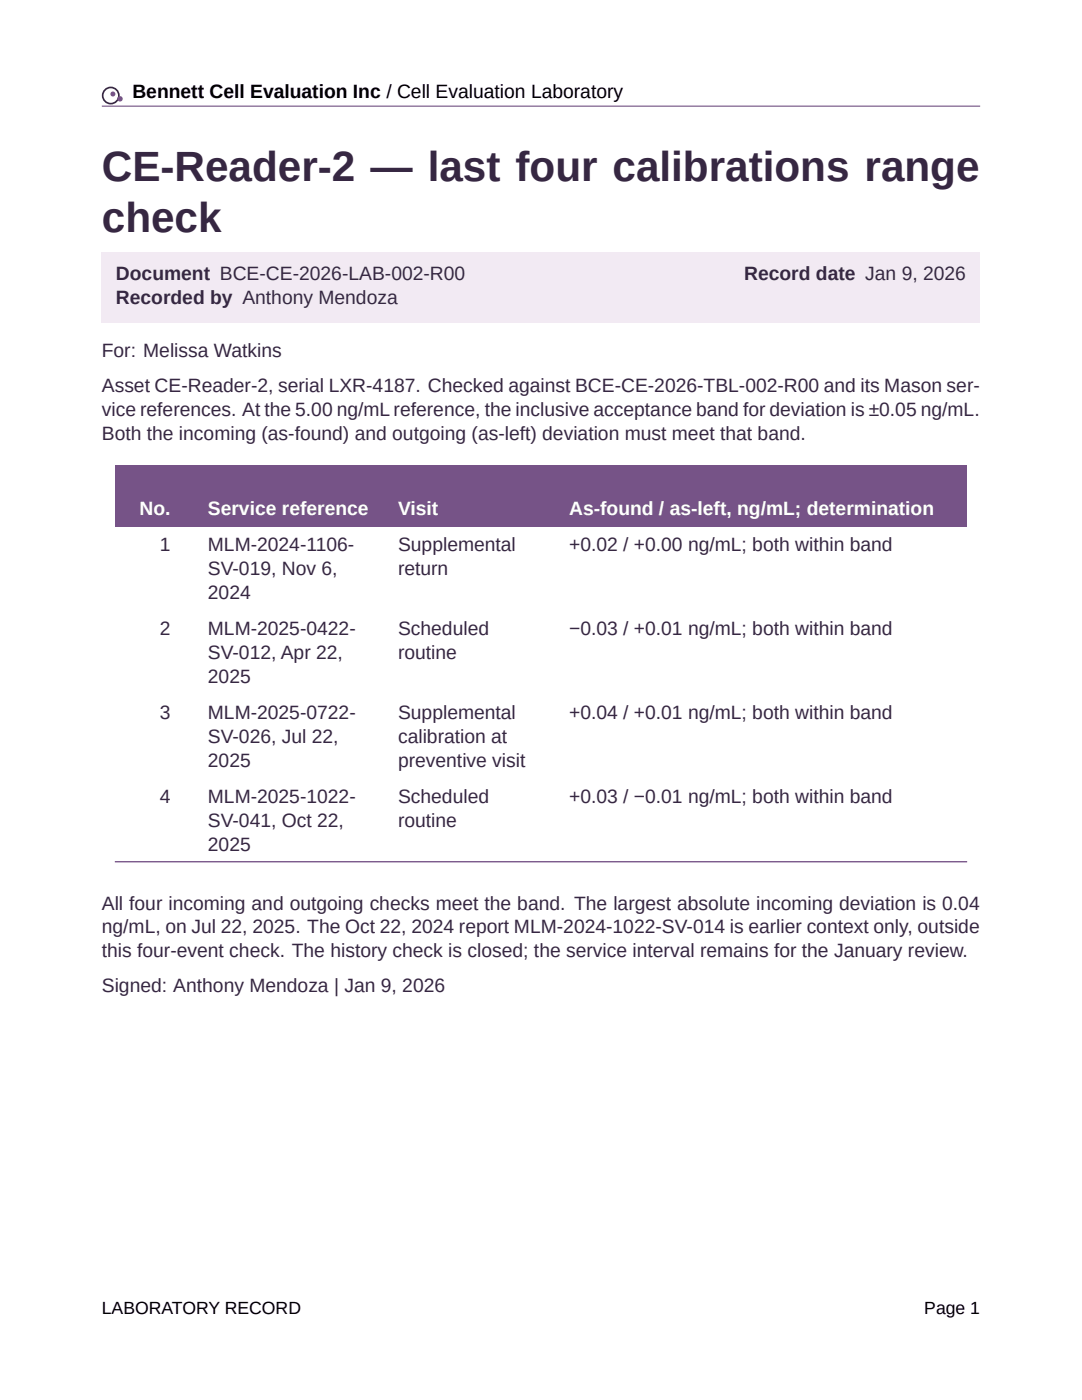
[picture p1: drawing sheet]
<svg xmlns="http://www.w3.org/2000/svg" width="216mm" height="279mm" viewBox="0 0 216 279" stroke-linecap="round" stroke-linejoin="round" font-family="sans-serif">
<defs><g id="words">
<g font-size="8.4" fill="#362742">
<text x="20.3" y="36.2">CE-Reader-2 — last four calibrations range</text>
<text x="20.3" y="46.4">check</text>
</g>
<text font-size="3.8" x="26.4" y="19.6">Bennett Cell Evaluation Inc / Cell Evaluation Laboratory</text>
<g font-size="3.8" fill="#362742">
<text x="23.1" y="55.9">Document BCE-CE-2026-LAB-002-R00</text>
<text x="148.5" y="55.9">Record date Jan 9, 2026</text>
<text x="23.1" y="60.7">Recorded by Anthony Mendoza</text>
<text x="20.3" y="71.3">For: Melissa Watkins</text>
<text x="20.3" y="78.2">Asset CE-Reader-2, serial LXR-4187. Checked against BCE-CE-2026-TBL-002-R00 and its Mason ser-</text>
<text x="20.3" y="83">vice references. At the 5.00 ng/mL reference, the inclusive acceptance band for deviation is ±0.05 ng/mL.</text>
<text x="20.3" y="87.8">Both the incoming (as-found) and outgoing (as-left) deviation must meet that band.</text>
<text x="31.9" y="110">1</text>
<text x="41.5" y="110">MLM-2024-1106-</text>
<text x="79.4" y="110">Supplemental</text>
<text x="113.6" y="110">+0.02 / +0.00 ng/mL; both within band</text>
<text x="41.5" y="114.8">SV-019, Nov 6,</text>
<text x="41.5" y="119.6">2024</text>
<text x="79.4" y="114.8">return</text>
<text x="31.9" y="126.7">2</text>
<text x="41.5" y="126.7">MLM-2025-0422-</text>
<text x="41.5" y="131.5">SV-012, Apr 22,</text>
<text x="79.4" y="126.7">Scheduled</text>
<text x="79.4" y="131.5">routine</text>
<text x="113.6" y="126.7">−0.03 / +0.01 ng/mL; both within band</text>
<text x="41.5" y="136.3">2025</text>
<text x="31.9" y="143.5">3</text>
<text x="41.5" y="143.5">MLM-2025-0722-</text>
<text x="79.4" y="143.5">Supplemental</text>
<text x="113.6" y="143.5">+0.04 / +0.01 ng/mL; both within band</text>
<text x="41.5" y="148.2">SV-026, Jul 22,</text>
<text x="79.4" y="148.2">calibration at</text>
<text x="41.5" y="153">2025</text>
<text x="79.4" y="153">preventive visit</text>
<text x="31.9" y="160.2">4</text>
<text x="41.5" y="160.2">MLM-2025-1022-</text>
<text x="79.4" y="160.2">Scheduled</text>
<text x="113.6" y="160.2">+0.03 / −0.01 ng/mL; both within band</text>
<text x="41.5" y="165">SV-041, Oct 22,</text>
<text x="79.4" y="165">routine</text>
<text x="41.5" y="169.8">2025</text>
<text x="20.3" y="181.5">All four incoming and outgoing checks meet the band. The largest absolute incoming deviation is 0.04</text>
<text x="20.3" y="186.3">ng/mL, on Jul 22, 2025. The Oct 22, 2024 report MLM-2024-1022-SV-014 is earlier context only, outside</text>
<text x="20.3" y="191.1">this four-event check. The history check is closed; the service interval remains for the January review.</text>
<text x="20.3" y="198">Signed: Anthony Mendoza | Jan 9, 2026</text>
</g>
<g font-size="3.8" fill="#fff">
<text x="27.8" y="102.8">No.</text>
<text x="41.5" y="102.8">Service reference</text>
<text x="79.4" y="102.8">Visit</text>
<text x="113.6" y="102.8">As-found / as-left, ng/mL; determination</text>
</g>
<g font-size="3.5">
<text x="20.3" y="262.2">LABORATORY RECORD</text>
<text x="184.4" y="262.2">Page 1</text>
</g>
</g></defs>
<circle cx="22.1" cy="19.1" r="1.62" fill="none" stroke="#362742" stroke-width=".33"/>
<g fill="#765387">
<circle cx="22.5" cy="18.8" r=".5"/>
<circle cx="24" cy="19.7" r=".54"/>
</g>
<path d="M20.3 21.2h175.3" fill="none" stroke="#765387" stroke-width=".23"/>
<path d="M20.3 50.3h175.3v14h-175.3z" fill="#f2eaf3"/>
<g fill="#765387">
<path d="M22.9 92.8h13.6v12.2h-13.6z"/>
<path d="M36.5 92.8h40.5v12.2h-40.5z"/>
<path d="M77 92.8h34.1v12.2h-34.1z"/>
<path d="M111.1 92.8h81.9v12.2h-81.9z"/>
</g>
<path d="M22.9 172h170.1" fill="none" stroke="#765387" stroke-width=".2"/>
<use href="#words"/>
</svg>
